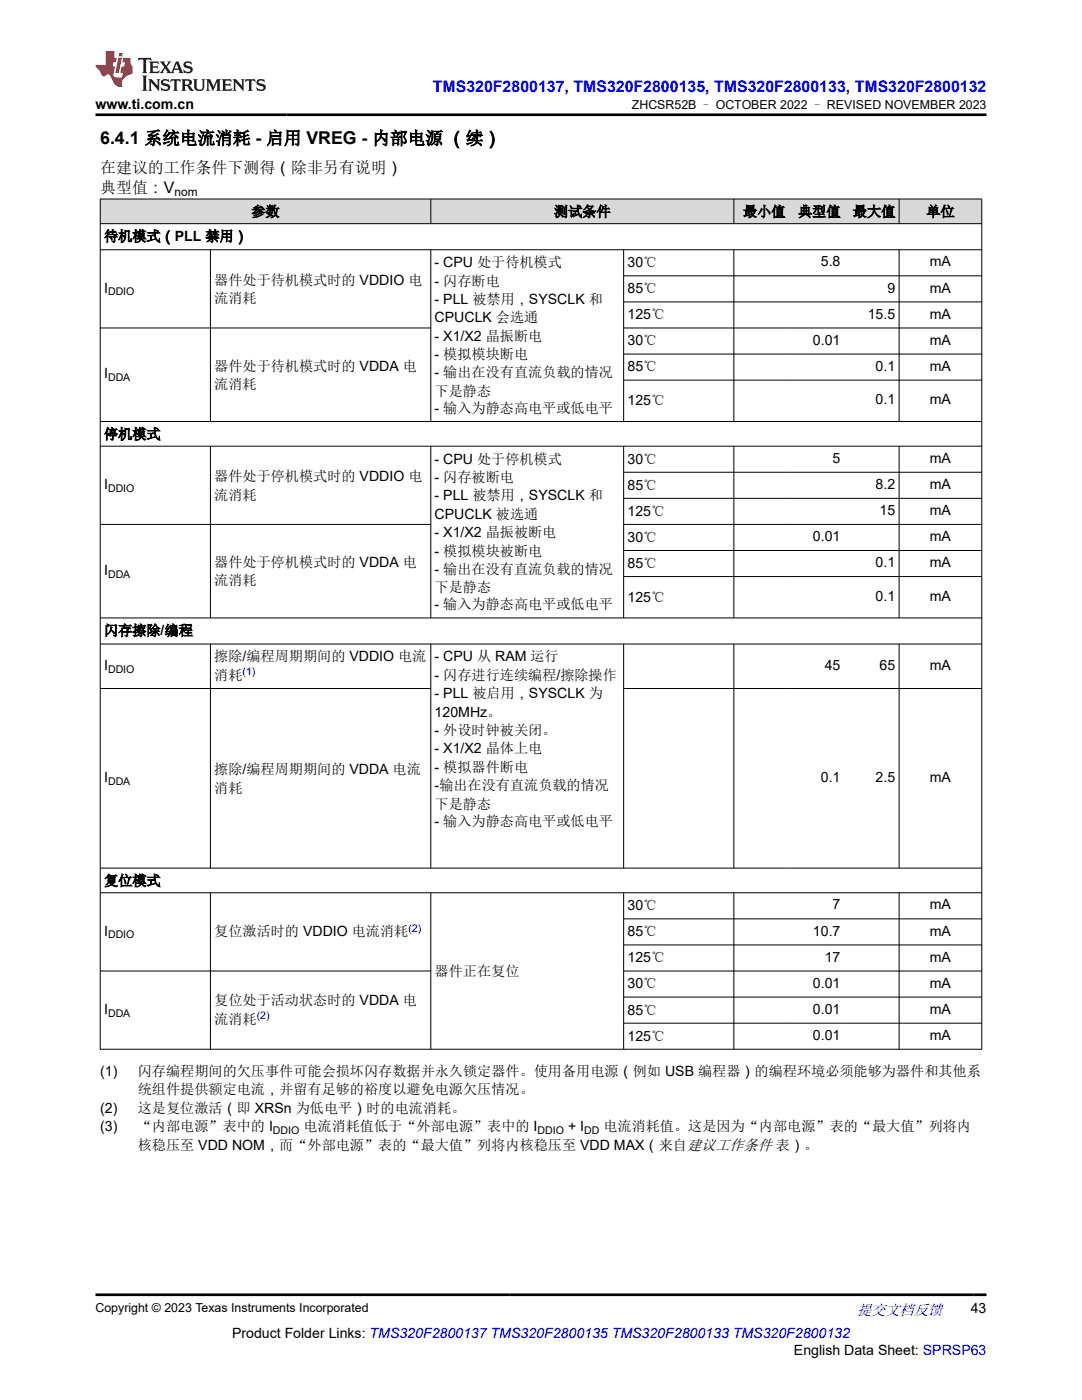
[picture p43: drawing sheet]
<svg xmlns="http://www.w3.org/2000/svg" width="216mm" height="279mm" viewBox="0 0 216 279" stroke-linecap="round" stroke-linejoin="round" font-family="sans-serif">
<defs><g id="words">
<text font-size="3.5" x="20" y="28.8">6.4.1 系统电流消耗 - 启用 VREG - 内部电源 （续）</text>
<text font-size="3.2" fill="#00f" x="86.4" y="18.3">TMS320F2800137, TMS320F2800135, TMS320F2800133, TMS320F2800132</text>
<g font-size="3.2">
<text x="20" y="34.4">在建议的工作条件下测得（除非另有说明）</text>
<text x="20" y="38.6">典型值：V</text>
</g>
<text font-size="3" fill="#00f" x="171" y="262.4">提交文档反馈</text>
<g font-size="2.8">
<text x="19" y="21.7">www.ti.com.cn</text>
<text x="50.2" y="43.2">参数</text>
<text x="110.6" y="43.2">测试条件</text>
<text x="148.3" y="43.2">最小值</text>
<text x="159.2" y="43.2">典型值</text>
<text x="170.2" y="43.2">最大值</text>
<text x="184.8" y="43.2">单位</text>
<text x="20.8" y="48.1">待机模式（PLL 禁用）</text>
<text x="86.7" y="53.3">- CPU 处于待机模式</text>
<text x="125.2" y="53.3">30℃</text>
<text x="163.8" y="53.2">5.8</text>
<text x="185.5" y="53.2">mA</text>
<text x="20.8" y="58.4">I</text>
<text x="42.8" y="56.8">器件处于待机模式时的 VDDIO 电</text>
<text x="86.7" y="57">- 闪存断电</text>
<text x="125.2" y="58.5">85℃</text>
<text x="177.1" y="58.4">9</text>
<text x="185.5" y="58.4">mA</text>
<text x="42.8" y="60.5">流消耗</text>
<text x="86.7" y="60.7">- PLL 被禁用，SYSCLK 和</text>
<text x="86.7" y="64.3">CPUCLK 会选通</text>
<text x="125.2" y="63.7">125℃</text>
<text x="173.1" y="63.6">15.5</text>
<text x="185.5" y="63.6">mA</text>
<text x="86.7" y="68">- X1/X2 晶振断电</text>
<text x="86.7" y="71.7">- 模拟模块断电</text>
<text x="125.2" y="68.9">30℃</text>
<text x="162.2" y="68.8">0.01</text>
<text x="185.5" y="68.8">mA</text>
<text x="20.8" y="75.5">I</text>
<text x="42.8" y="74">器件处于待机模式时的 VDDA 电</text>
<text x="42.8" y="77.6">流消耗</text>
<text x="86.7" y="75.3">- 输出在没有直流负载的情况</text>
<text x="125.2" y="74.1">85℃</text>
<text x="174.7" y="74">0.1</text>
<text x="185.5" y="74">mA</text>
<text x="86.7" y="79">下是静态</text>
<text x="86.7" y="82.4">- 输入为静态高电平或低电平</text>
<text x="125.2" y="80.9">125℃</text>
<text x="174.7" y="80.7">0.1</text>
<text x="185.5" y="80.7">mA</text>
<text x="20.8" y="87.6">停机模式</text>
<text x="86.7" y="92.5">- CPU 处于停机模式</text>
<text x="125.2" y="92.5">30℃</text>
<text x="166.1" y="92.4">5</text>
<text x="185.5" y="92.4">mA</text>
<text x="20.8" y="97.6">I</text>
<text x="42.8" y="96">器件处于停机模式时的 VDDIO 电</text>
<text x="42.8" y="99.7">流消耗</text>
<text x="86.7" y="96.2">- 闪存被断电</text>
<text x="86.7" y="99.9">- PLL 被禁用，SYSCLK 和</text>
<text x="125.2" y="97.7">85℃</text>
<text x="174.7" y="97.6">8.2</text>
<text x="185.5" y="97.6">mA</text>
<text x="86.7" y="103.5">CPUCLK 被选通</text>
<text x="86.7" y="107.2">- X1/X2 晶振被断电</text>
<text x="125.2" y="102.9">125℃</text>
<text x="162.2" y="108">0.01</text>
<text x="175.5" y="102.8">15</text>
<text x="185.5" y="102.8">mA</text>
<text x="185.5" y="108">mA</text>
<text x="42.8" y="113.2">器件处于停机模式时的 VDDA 电</text>
<text x="86.7" y="110.9">- 模拟模块被断电</text>
<text x="125.2" y="108.1">30℃</text>
<text x="125.2" y="113.3">85℃</text>
<text x="174.7" y="113.2">0.1</text>
<text x="185.5" y="113.2">mA</text>
<text x="20.8" y="114.7">I</text>
<text x="42.8" y="116.8">流消耗</text>
<text x="86.7" y="114.5">- 输出在没有直流负载的情况</text>
<text x="86.7" y="118.2">下是静态</text>
<text x="174.7" y="119.9">0.1</text>
<text x="185.5" y="119.9">mA</text>
<text x="86.7" y="121.6">- 输入为静态高电平或低电平</text>
<text x="125.2" y="120.1">125℃</text>
<text x="20.8" y="126.8">闪存擦除/编程</text>
<text x="20.8" y="133.7">I</text>
<text x="42.8" y="132">擦除/编程周期期间的 VDDIO 电流</text>
<text x="42.8" y="135.7">消耗</text>
<text x="86.7" y="132">- CPU 从 RAM 运行</text>
<text x="86.7" y="135.7">- 闪存进行连续编程/擦除操作</text>
<text x="164.6" y="133.7">45</text>
<text x="175.5" y="133.7">65</text>
<text x="185.5" y="133.7">mA</text>
<text x="86.7" y="139.3">- PLL 被启用，SYSCLK 为</text>
<text x="86.7" y="143">120MHz。</text>
<text x="86.7" y="146.7">- 外设时钟被关闭。</text>
<text x="42.8" y="154.5">擦除/编程周期期间的 VDDA 电流</text>
<text x="86.7" y="150.4">- X1/X2 晶体上电</text>
<text x="86.7" y="154">- 模拟器件断电</text>
<text x="20.8" y="156.1">I</text>
<text x="42.8" y="158.2">消耗</text>
<text x="86.7" y="157.7">-输出在没有直流负载的情况</text>
<text x="86.7" y="161.4">下是静态</text>
<text x="163.8" y="156.1">0.1</text>
<text x="174.7" y="156.1">2.5</text>
<text x="185.5" y="156.1">mA</text>
<text x="86.7" y="164.7">- 输入为静态高电平或低电平</text>
<text x="20.8" y="176.7">复位模式</text>
<text x="125.2" y="181.6">30℃</text>
<text x="166.1" y="181.5">7</text>
<text x="185.5" y="181.5">mA</text>
<text x="20.8" y="186.7">I</text>
<text x="42.8" y="186.9">复位激活时的 VDDIO 电流消耗</text>
<text x="125.2" y="186.9">85℃</text>
<text x="162.2" y="186.7">10.7</text>
<text x="164.6" y="191.9">17</text>
<text x="185.5" y="186.7">mA</text>
<text x="185.5" y="191.9">mA</text>
<text x="86.7" y="194.8">器件正在复位</text>
<text x="125.2" y="192.1">125℃</text>
<text x="125.2" y="197.3">30℃</text>
<text x="162.2" y="197.1">0.01</text>
<text x="185.5" y="197.1">mA</text>
<text x="20.8" y="202.3">I</text>
<text x="42.8" y="200.6">复位处于活动状态时的 VDDA 电</text>
<text x="125.2" y="202.5">85℃</text>
<text x="162.2" y="202.3">0.01</text>
<text x="185.5" y="202.3">mA</text>
<text x="42.8" y="204.3">流消耗</text>
<text x="125.2" y="207.7">125℃</text>
<text x="162.2" y="207.5">0.01</text>
<text x="185.5" y="207.5">mA</text>
<text x="20" y="214.8">(1)</text>
<text x="27.5" y="214.8">闪存编程期间的欠压事件可能会损坏闪存数据并永久锁定器件。使用备用电源（例如 USB 编程器）的编程环境必须能够为器件和其他系</text>
<text x="27.5" y="218.4">统组件提供额定电流，并留有足够的裕度以避免电源欠压情况。</text>
<text x="20" y="222.1">(2)</text>
<text x="20" y="225.8">(3)</text>
<text x="27.5" y="222.1">这是复位激活（即 XRSn 为低电平）时的电流消耗。</text>
<text x="27.5" y="225.8">“内部电源”表中的 I</text>
<text x="60.5" y="225.8">电流消耗值低于“外部电源”表中的 I</text>
<text x="113.3" y="225.8">+ I</text>
<text x="120.4" y="225.8">电流消耗值。这是因为“内部电源”表的“最大值”列将内</text>
<text x="27.5" y="229.4">核稳压至 VDD NOM，而“外部电源”表的“最大值”列将内核稳压至 VDD MAX（来自建议工作条件 表）。</text>
<text x="193.7" y="262.1">43</text>
<text x="46.3" y="266.9">Product Folder Links: TMS320F2800137 TMS320F2800135 TMS320F2800133 TMS320F2800132</text>
<text x="158.4" y="270.3">English Data Sheet: SPRSP63</text>
</g>
<g font-size="2.5">
<text x="126.1" y="21.8">ZHCSR52B – OCTOBER 2022 – REVISED NOVEMBER 2023</text>
<text x="19" y="261.8">Copyright © 2023 Texas Instruments Incorporated</text>
</g>
<text font-size="2.4" x="34.8" y="39.2">nom</text>
<g font-size="2.1">
<text x="21.6" y="58.9">DDIO</text>
<text x="21.6" y="76.1">DDA</text>
<text x="21.6" y="98.1">DDIO</text>
<text x="21.6" y="115.3">DDA</text>
<text x="21.6" y="134.3">DDIO</text>
<text x="21.6" y="156.6">DDA</text>
<text x="21.6" y="187.3">DDIO</text>
<text x="21.6" y="202.9">DDA</text>
<text x="54.5" y="226.3">DDIO</text>
<text x="107.3" y="226.3">DDIO</text>
<text x="116.6" y="226.3">DD</text>
</g>
<g font-size="2.1" fill="#00f">
<text x="48.4" y="134.7">(1)</text>
<text x="81.5" y="185.9">(2)</text>
<text x="51.2" y="203.4">(2)</text>
</g>
</g></defs>
<g fill="#d8d8d8">
<path d="M20 39.7h175.9v4.9h-175.9z" fill-rule="evenodd"/>
<path d="M20.1 39.8h65.8v4.8h-65.8z" fill-rule="evenodd"/>
<path d="M86 39.8h60.4v4.8h-60.4z" fill-rule="evenodd"/>
<path d="M146.5 39.8h10.9v4.8h-10.9z" fill-rule="evenodd"/>
<path d="M157.4 39.8h11v4.8h-11z" fill-rule="evenodd"/>
<path d="M168.4 39.8h10.9v4.8h-10.9z" fill-rule="evenodd"/>
<path d="M179.5 39.8h16.3v4.8h-16.3z" fill-rule="evenodd"/>
</g>
<g fill="none" stroke="#000" stroke-width=".2">
<path d="M19.9 39.7h176.1M20 39.7v169.8M86 39.7v5M146.4 39.7v5M179.4 39.7v5M195.9 39.7v169.8M19.9 44.6h176.1M19.9 49.8h176.1M42 49.8v34.4M86 49.8v34.4M124.4 49.8v34.4M124.4 55h71.6"/>
<path d="M146.4 49.8v34.4M179.4 49.8v34.4M19.9 65.5h66.1M124.4 65.5h71.6M124.4 60.3h71.6M124.4 70.7h71.6M124.4 75.9h71.6M19.9 89h176.1M42 89v34.4M86 89v34.4M124.4 89v34.4M124.4 94.2h71.6"/>
<path d="M124.4 99.5h71.6M146.4 89v34.4M179.4 89v34.4M196 84.1h-176.1M19.9 104.7h66.1M124.4 104.7h71.6M124.4 109.9h71.6M124.4 115.1h71.6M19.9 123.3h176.1M19.9 128.5h176.1M19.9 137.4h66.1M42 128.5v44.8"/>
<path d="M86 128.5v44.8M124.4 128.5v44.8M124.4 137.4h71.6M146.4 128.5v44.8M179.4 128.5v44.8M19.9 173.3h176.1M19.9 178.2h176.1M42 178.2v31.3M86 178.2v31.3M124.4 178.2v31.3M146.4 178.2v31.3M179.4 178.2v31.3"/>
<path d="M19.9 193.8h66.1M124.4 193.8h71.6M124.4 183.4h71.6M124.4 188.6h71.6M124.4 199h71.6M19.9 209.4h176.1M124.4 204.2h71.6"/>
</g>
<path d="M27.7 11.6l-.2 .5 .5-.2h.6v.1v2.2l-.2 .4h1l-.2-.4v-2.2v-.1h.5l.5 .2-.1-.5zM29.8 12.3l.2 .4v1.5l-.2 .4h1.9l.1-.6a1.08 1.08 0 0 1-1.3 .2v-.7h.6l.4 .2v-.7l-.4 .2h-.6v-.5l.2-.2a1 1 0 0 1 1 .3l-.1-.5zM31.8 12.3l1 1.1-1 1.2h.9l-.2-.2 .4-.8 .5 .8-.2 .2h1.6l-.2-.2 .1-.5h1l.1 .5-.1 .2h.9l-.2-.3-.8-2h-.5l-1 2.2-.8-1.1 .9-1.1h-.8l.2 .2-.5 .6-.3-.6 .1-.2zM35.2 12.7l.4 1h-.8zM36.8 12.4a.65 .65 0 0 0-.2 .7 .65 .65 0 0 0 .6 .5l.7 .1 .1 .3a.79 .79 0 0 1-.7 .4 .79 .79 0 0 1-.7-.5l.1 .7 .2-.1a.93 .93 0 0 0 1.1 .1 .93 .93 0 0 0 .4-1 1.46 1.46 0 0 0-1.2-.6l-.1-.3a1.09 1.09 0 0 1 1.2 .2l-.2-.6-.1 .1-.6-.2zM28.4 15.1l.2 .4v2.2l-.2 .4h1l-.2-.4v-2.2l.2-.4zM29.6 15.8l.2 .4v1.5l-.2 .4h.8l-.3-.4v-1.3l1.7 1.8v-2l.2-.4h-.8l.2 .2 .1 1.1-1.2-1.3zM32.3 15.9a.65 .65 0 0 0-.2 .8 .65 .65 0 0 0 .7 .4l.6 .2 .1 .2a.79 .79 0 0 1-.7 .4 .79 .79 0 0 1-.7-.5l.1 .7 .2-.1a.93 .93 0 0 0 1.1 .1 .93 .93 0 0 0 .4-.9 1.46 1.46 0 0 0-1.2-.6l-.1-.4a1.09 1.09 0 0 1 1.2 .2l-.2-.6-.1 .1-.6-.1zM34.1 15.8l-.1 .6a.63 .63 0 0 1 .7-.3l.1 1.6-.3 .4h1l-.2-.4v-1.6a.66 .66 0 0 1 .8 .3l-.1-.6zM36.2 15.8l.2 .4v1.5l-.2 .4h.9l-.2-.2v-.7h.5l.1 .2a.79 .79 0 0 0 1.2 .6l-1-.9a.61 .61 0 0 0 .6-.6 .61 .61 0 0 0-.5-.7zM36.9 16.1h.2a.47 .47 0 0 1 .5 .1 .47 .47 0 0 1 .1 .5l-.2 .1-.6 .1zM38.5 15.8l.2 .2a2.27 2.27 0 0 0 .4 2 1.04 1.04 0 0 0 1.7-.7v-1.3l.2-.2h-.8l.2 .4v1.1a.6 .6 0 0 1-.6 .6 .6 .6 0 0 1-.6-.6v-1.1l.3-.4zM41.1 15.8l.2 .4v1.5l-.2 .4h.7l-.2-.4v-1.4l.9 1.9 .8-1.9v1.4l-.2 .4h1l-.3-.4v-1.5l.3-.4h-.8l-.7 1.5-.7-1.5zM44.3 15.8l.2 .4v1.5l-.2 .4h1.9l.1-.6a1.09 1.09 0 0 1-1.3 .2v-.7h.6l.4 .2v-.6l-.4 .2h-.6v-.6l.2-.1a1.01 1.01 0 0 1 1 .3l-.1-.6zM46.4 15.8l.3 .4v1.5l-.3 .4h.8l-.2-.4v-1.3l1.6 1.8v-2l.2-.4h-.7l.2 .2v1.1l-1.2-1.3zM49 15.8l-.1 .6a.63 .63 0 0 1 .8-.3v1.6l-.3 .4h1l-.2-.4v-1.6a.66 .66 0 0 1 .8 .3l-.1-.6zM51.4 15.9a.65 .65 0 0 0-.2 .8 .65 .65 0 0 0 .6 .4l.6 .2 .2 .2a.79 .79 0 0 1-.8 .4 .79 .79 0 0 1-.6-.5l.1 .7 .2-.1a.93 .93 0 0 0 1 .1 .93 .93 0 0 0 .5-.9 1.46 1.46 0 0 0-1.3-.6l-.1-.4a1.09 1.09 0 0 1 1.3 .2l-.2-.6-.2 .1-.5-.1z" fill="#231f20"/>
<path d="M21.1 10.2v2.8h-2.1l.1 .3 .9 1a.95 .95 0 0 0 .9 .9 .59 .59 0 0 1 .6-.4 .59 .59 0 0 1 .5 .4l.4 .7a1.59 1.59 0 0 0 2.1 1.4 1.61 1.61 0 0 1 1-2.3l1-.3-.1-1.5a1.59 1.59 0 0 1-.4-1.7h-1.4l-.2 .9h.5l-.1 .9h-.5l-.2 1v.2l.4 .1-.2 .9h-.6a.73 .73 0 0 1-1.1-.7l.3-1.5h-.5l.2-.9h.5l.2-.9h-.5v-1.3zM23.6 11.5l-.6 3.1h.7l.6-3.1zM23.8 10.6l-.1 .6h.7l.1-.6z" fill="#ed1c24"/>
<path d="M19 22.9h177.8M19 258.4h177.8" fill="none" stroke="#000" stroke-width=".53"/>
<use href="#words"/>
</svg>
